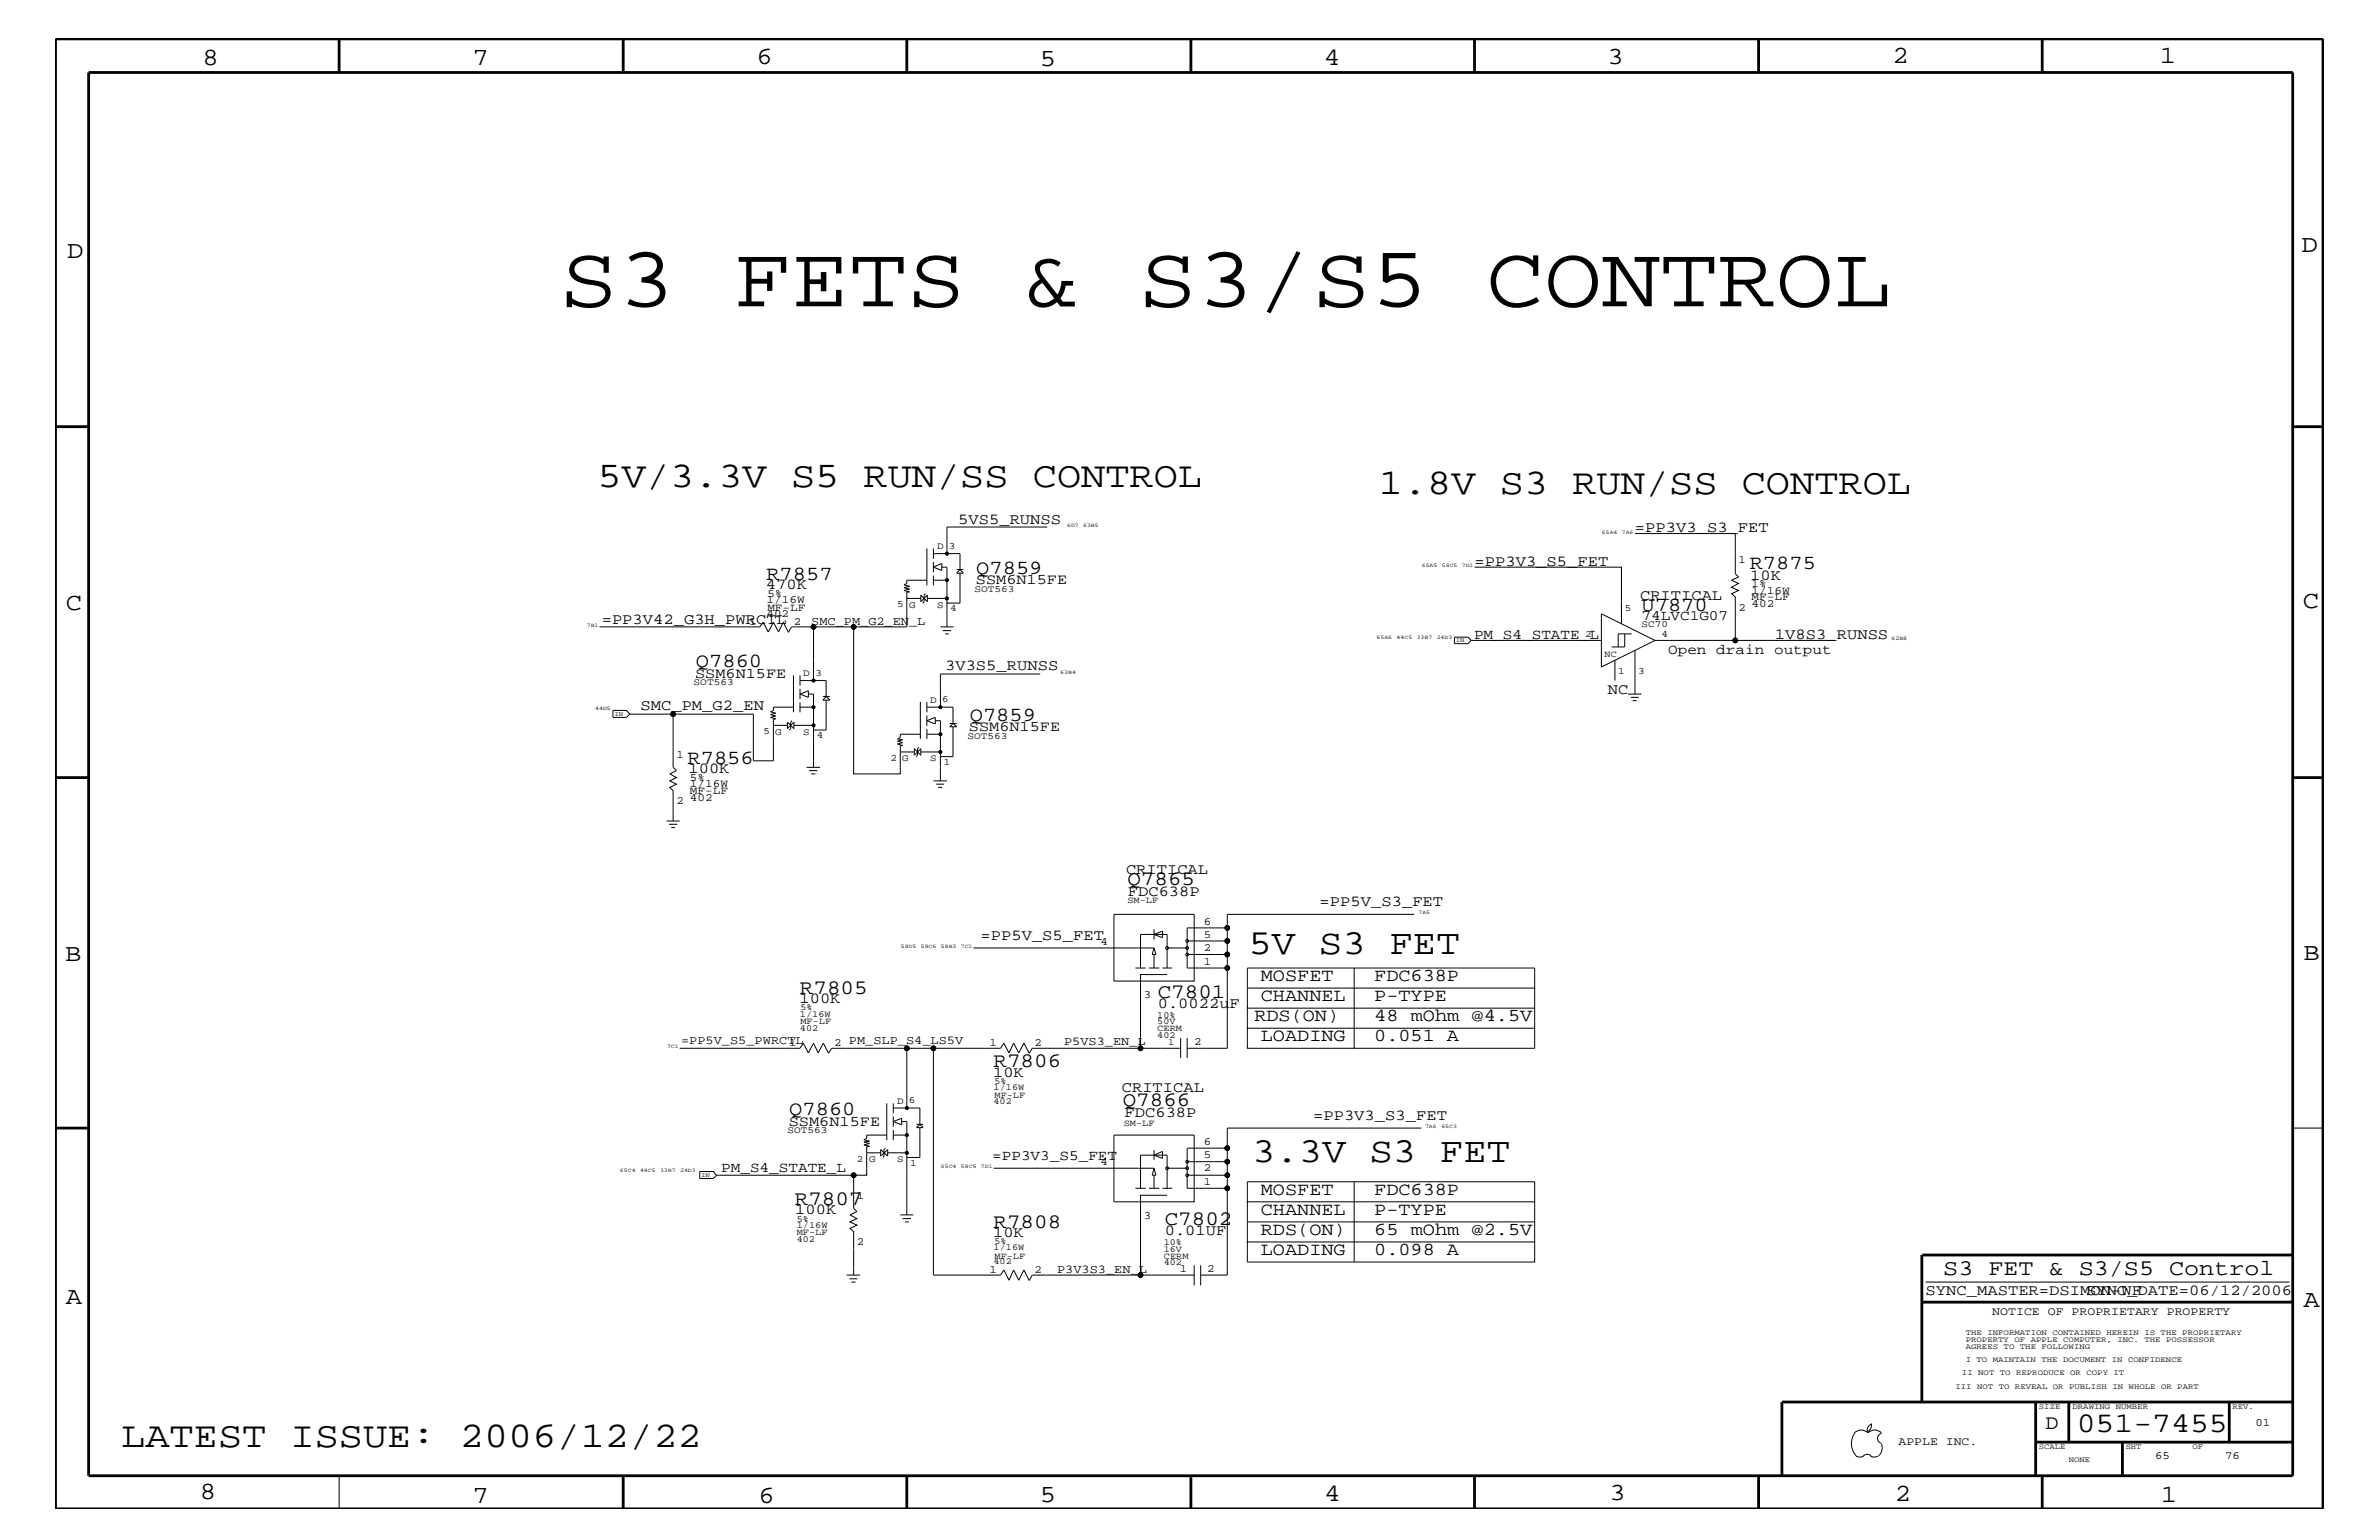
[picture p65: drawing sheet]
<svg xmlns="http://www.w3.org/2000/svg" width="432mm" height="279mm" viewBox="0 0 432 279" stroke-linecap="round" stroke-linejoin="round" font-family="sans-serif">
<defs><g id="words">
<text font-size="15.9" x="101.6" y="55.6">S3 FETS &amp; S3/S5 CONTROL</text>
<g font-size="6.6">
<text x="108.5" y="88.4">5V/3.3V S5 RUN/SS CONTROL</text>
<text x="250.3" y="89.7">1.8V S3 RUN/SS CONTROL</text>
<text x="22" y="262.5">LATEST ISSUE: 2006/12/22</text>
</g>
<g font-size="6.4">
<text x="226.6" y="173.2">5V S3 FET</text>
<text x="227.2" y="210.8">3.3V S3 FET</text>
</g>
<text font-size="5.2" x="376.9" y="259.9">051-7455</text>
<g font-size="4.5">
<text x="36.7" y="11.7">8</text>
<text x="85.8" y="11.7">7</text>
<text x="137.3" y="11.5">6</text>
<text x="240.3" y="11.7">4</text>
<text x="291.8" y="11.5">3</text>
<text x="343.5" y="11.5">2</text>
<text x="392" y="11.5">1</text>
<text x="188.7" y="12.1">5</text>
<text x="12.2" y="46.8">D</text>
<text x="417.7" y="45.7">D</text>
<text x="11.9" y="110.6">C</text>
<text x="418" y="110.3">C</text>
<text x="11.9" y="174.3">B</text>
<text x="418.1" y="174.2">B</text>
<text x="11.9" y="236.7">A</text>
<text x="418.1" y="237.1">A</text>
<text x="36.2" y="271.9">8</text>
<text x="85.8" y="272.7">7</text>
<text x="137.7" y="272.7">6</text>
<text x="188.7" y="272.5">5</text>
<text x="240.4" y="272.3">4</text>
<text x="292.1" y="272.2">3</text>
<text x="343.9" y="272.3">2</text>
<text x="392.2" y="272.6">1</text>
</g>
<text font-size="4.1" x="352.7" y="231.3">S3 FET &amp; S3/S5 Control</text>
<g font-size="3.7">
<text x="204.6" y="160.6">Q7865</text>
<text x="145.2" y="180.4">R7805</text>
<text x="210.1" y="181">C7801</text>
<text x="180.3" y="193.7">R7806</text>
<text x="203.8" y="200.7">Q7866</text>
<text x="144.3" y="218.6">R7807</text>
<text x="180.3" y="222.8">R7808</text>
<text x="211.4" y="222.3">C7802</text>
<text x="371.3" y="259.3">D</text>
</g>
<g font-size="3.6">
<text x="139.1" y="105.2">R7857</text>
<text x="177.2" y="104.1">Q7859</text>
<text x="317.6" y="103.3">R7875</text>
<text x="297.9" y="110.9">U7870</text>
<text x="126.3" y="121">Q7860</text>
<text x="176" y="130.8">Q7859</text>
<text x="124.8" y="138.5">R7856</text>
<text x="143.3" y="202.3">Q7860</text>
</g>
<g font-size="3.3">
<text x="228.9" y="178">MOSFET</text>
<text x="249.4" y="178">FDC638P</text>
<text x="227.7" y="185.3">RDS(ON)</text>
<text x="228.9" y="181.6">CHANNEL</text>
<text x="249.4" y="185.3">48 mOhm @4.5V</text>
<text x="249.4" y="181.6">P-TYPE</text>
<text x="228.9" y="188.9">LOADING</text>
<text x="249.4" y="188.9">0.051 A</text>
<text x="228.9" y="216.9">MOSFET</text>
<text x="228.9" y="220.4">CHANNEL</text>
<text x="249.4" y="216.9">FDC638P</text>
<text x="249.4" y="220.4">P-TYPE</text>
<text x="228.9" y="224.1">RDS(ON)</text>
<text x="228.9" y="227.7">LOADING</text>
<text x="249.4" y="224.1">65 mOhm @2.5V</text>
<text x="249.4" y="227.7">0.098 A</text>
</g>
<g font-size="2.8">
<text x="173.9" y="95.1">5VS5_RUNSS</text>
<text x="296.8" y="96.5">=PP3V3_S3_FET</text>
<text x="139" y="106.9">470K</text>
<text x="267.6" y="102.6">=PP3V3_S5_FET</text>
<text x="317.7" y="105.2">10K</text>
<text x="109.2" y="113.1">=PP3V42_G3H_PWRCTL</text>
<text x="297.7" y="108.8">CRITICAL</text>
<text x="322.2" y="115.9">1V8S3_RUNSS</text>
<text x="171.5" y="121.5">3V3S5_RUNSS</text>
<text x="291.8" y="125.9">NC</text>
<text x="116.2" y="128.9">SMC_PM_G2_EN</text>
<text x="125" y="140.3">100K</text>
<text x="204.4" y="158.5">CRITICAL</text>
<text x="204.7" y="162.6">FDC638P</text>
<text x="239.5" y="164.5">=PP5V_S3_FET</text>
<text x="178" y="170.5">=PP5V_S5_FET</text>
<text x="145.1" y="182.1">100K</text>
<text x="210.1" y="182.9">0.0022uF</text>
<text x="180.3" y="195.4">10K</text>
<text x="203.6" y="198.1">CRITICAL</text>
<text x="204.1" y="202.7">FDC638P</text>
<text x="238.3" y="203.2">=PP3V3_S3_FET</text>
<text x="144.4" y="220.3">100K</text>
<text x="180.3" y="224.5">10K</text>
<text x="211.4" y="224.1">0.01UF</text>
<text x="349.5" y="235">SYNC_MASTER=DSIMON-WF</text>
<text x="378.6" y="235">SYNC_DATE=06/12/2006</text>
</g>
<g font-size="2.7">
<text x="177.1" y="106">SSM6N15FE</text>
<text x="126.2" y="123">SSM6N15FE</text>
<text x="175.9" y="132.7">SSM6N15FE</text>
<text x="143.2" y="204.2">SSM6N15FE</text>
</g>
<g font-size="2.6">
<text x="297.9" y="112.6">74LVC1G07</text>
<text x="267.5" y="115.9">PM_S4_STATE_L</text>
<text x="302.8" y="118.6">Open drain output</text>
<text x="130.9" y="212.7">PM_S4_STATE_L</text>
<text x="180.1" y="210.5">=PP3V3_S5_FET</text>
</g>
<g font-size="2.2">
<text x="147.2" y="113.4">SMC_PM_G2_EN_L</text>
<text x="123.6" y="189.3">=PP5V_S5_PWRCTL</text>
<text x="193.1" y="189.7">P5VS3_EN_L</text>
<text x="191.9" y="230.9">P3V3S3_EN_L</text>
</g>
<g font-size="2.1">
<text x="361.6" y="238.6">NOTICE OF PROPRIETARY PROPERTY</text>
<text x="344.6" y="262.2">APPLE INC.</text>
</g>
<g font-size="2">
<text x="315.6" y="102.2">1</text>
<text x="317.9" y="107.7">1/16W</text>
<text x="317.9" y="106.5">1%</text>
<text x="136" y="113.4">1</text>
<text x="139.1" y="109.3">1/16W</text>
<text x="139.1" y="111.9">402</text>
<text x="139.3" y="110.8">MF-LF</text>
<text x="139.3" y="108.2">5%</text>
<text x="144.1" y="113.4">2</text>
<text x="315.6" y="110.8">2</text>
<text x="317.9" y="108.9">MF-LF</text>
<text x="317.9" y="110.2">402</text>
<text x="122.8" y="137.4">1</text>
<text x="125.2" y="141.7">5%</text>
<text x="125.2" y="142.9">1/16W</text>
<text x="122.8" y="145.9">2</text>
<text x="125.2" y="145.3">402</text>
<text x="125.2" y="144">MF-LF</text>
<text x="218.5" y="167.8">6</text>
<text x="199.7" y="171.4">4</text>
<text x="218.5" y="172.6">2</text>
<text x="218.5" y="170.1">5</text>
<text x="218.5" y="175">1</text>
<text x="207.6" y="181">3</text>
<text x="143.3" y="189.8">1</text>
<text x="151.4" y="189.8">2 PM_SLP_S4_LS5V</text>
<text x="179.6" y="189.8">1</text>
<text x="187.8" y="189.8">2</text>
<text x="216.7" y="189.5">2</text>
<text x="218.5" y="207.7">6</text>
<text x="199.7" y="211.4">4</text>
<text x="218.5" y="215">1</text>
<text x="218.5" y="212.5">2</text>
<text x="218.5" y="210.2">5</text>
<text x="155.5" y="217.5">1</text>
<text x="207.6" y="221.1">3</text>
<text x="155.5" y="225.9">2</text>
<text x="179.6" y="231">1</text>
<text x="187.8" y="231">2</text>
<text x="214.1" y="230.7">1</text>
<text x="219.1" y="230.7">2</text>
<text x="409.4" y="258.7">01</text>
<text x="391.2" y="264.7">65</text>
<text x="403.9" y="264.7">76</text>
</g>
<g font-size="1.8">
<text x="170.1" y="99.7">D</text>
<text x="172.2" y="99.6">3</text>
<text x="176.9" y="107.4">SOT563</text>
<text x="162.8" y="110.2">5</text>
<text x="165" y="110.3">G</text>
<text x="170.1" y="110.3">S</text>
<text x="172.5" y="110.9">4</text>
<text x="294.9" y="110.8">5</text>
<text x="297.9" y="113.7">SC70</text>
<text x="287.7" y="115.6">2</text>
<text x="301.6" y="115.6">4</text>
<text x="125.9" y="124.3">SOT563</text>
<text x="145.8" y="122.7">D</text>
<text x="148" y="122.6">3</text>
<text x="293.7" y="122.3">1</text>
<text x="297.3" y="122.3">3</text>
<text x="168.8" y="127.6">D</text>
<text x="171" y="127.5">6</text>
<text x="138.6" y="133.2">5</text>
<text x="140.7" y="133.3">G</text>
<text x="145.8" y="133.3">S</text>
<text x="148.3" y="133.9">4</text>
<text x="175.6" y="134.1">SOT563</text>
<text x="161.6" y="138">2</text>
<text x="163.7" y="138.1">G</text>
<text x="168.8" y="138.1">S</text>
<text x="171.3" y="138.7">1</text>
<text x="162.8" y="200.3">D</text>
<text x="164.9" y="200.2">6</text>
<text x="142.9" y="205.5">SOT563</text>
<text x="155.5" y="210.8">2</text>
<text x="157.7" y="210.8">G</text>
<text x="162.8" y="210.8">S</text>
<text x="165.2" y="211.5">1</text>
</g>
<g font-size="1.7">
<text x="291.3" y="119.2">NC</text>
<text x="204.6" y="163.9">SM-LF</text>
<text x="145.2" y="184.4">1/16W</text>
<text x="145.3" y="183.3">5%</text>
<text x="145.3" y="185.9">MF-LF</text>
<text x="210.1" y="185.9">50V</text>
<text x="210.1" y="184.7">10%</text>
<text x="145.2" y="187">402</text>
<text x="210.1" y="188.3">402</text>
<text x="210.1" y="187.1">CERM</text>
<text x="212" y="189.5">1</text>
<text x="180.3" y="197.8">1/16W</text>
<text x="180.5" y="196.7">5%</text>
<text x="180.3" y="200.3">402</text>
<text x="180.5" y="199.2">MF-LF</text>
<text x="204" y="204.2">SM-LF</text>
<text x="144.6" y="221.7">5%</text>
<text x="144.6" y="225.3">402</text>
<text x="144.6" y="222.9">1/16W</text>
<text x="144.6" y="224.1">MF-LF</text>
<text x="180.3" y="226.9">1/16W</text>
<text x="180.5" y="225.7">5%</text>
<text x="211.2" y="227.1">16V</text>
<text x="211.2" y="225.9">10%</text>
<text x="180.3" y="229.4">402</text>
<text x="180.5" y="228.4">MF-LF</text>
<text x="211.2" y="229.6">402</text>
<text x="211.2" y="228.4">CERM</text>
</g>
<g font-size="1.4">
<text x="356.8" y="242.3">THE INFORMATION CONTAINED HEREIN IS THE PROPRIETARY</text>
<text x="356.8" y="243.5">PROPERTY OF APPLE COMPUTER, INC. THE POSSESSOR</text>
<text x="356.8" y="244.7">AGREES TO THE FOLLOWING</text>
<text x="354.9" y="252">III NOT TO REVEAL OR PUBLISH IN WHOLE OR PART</text>
<text x="356.1" y="249.5">II NOT TO REPRODUCE OR COPY IT</text>
<text x="356.8" y="247.1">I TO MAINTAIN THE DOCUMENT IN CONFIDENCE</text>
<text x="370.1" y="255.6">SIZE</text>
<text x="376.2" y="255.6">DRAWING NUMBER</text>
<text x="405.2" y="255.6">REV.</text>
<text x="370.1" y="262.9">SCALE</text>
<text x="385.8" y="262.9">SHT</text>
<text x="397.9" y="262.9">OF</text>
<text x="375.5" y="265.3">NONE</text>
</g>
<g font-size="1.2">
<text x="264.2" y="116.5">IN</text>
<text x="111.5" y="129.9">IN</text>
<text x="127.3" y="213.6">IN</text>
</g>
<g font-size="1">
<text x="193.7" y="95.6">6D7</text>
<text x="196.6" y="95.6">63B5</text>
<text x="290.7" y="96.8">65A4</text>
<text x="294.4" y="96.8">7A6</text>
<text x="258.1" y="102.9">65A5</text>
<text x="261.7" y="102.9">58C5</text>
<text x="265.3" y="102.9">7D1</text>
<text x="106.5" y="113.7">7B1</text>
<text x="249.9" y="115.9">65A6</text>
<text x="253.5" y="115.9">44C5</text>
<text x="257.1" y="115.9">33B7</text>
<text x="260.8" y="115.9">24D3</text>
<text x="343.3" y="116.2">62B8</text>
<text x="192.4" y="122.3">63B4</text>
<text x="108" y="128.9">44D5</text>
<text x="257.5" y="165.9">7A5</text>
<text x="163.5" y="172">58D5</text>
<text x="167.1" y="172">58C6</text>
<text x="170.8" y="172">58B3</text>
<text x="174.4" y="172">7C1</text>
<text x="121.1" y="190.2">7C1</text>
<text x="258.7" y="204.7">7A6</text>
<text x="261.6" y="204.7">65C3</text>
<text x="112.5" y="212.7">65C4</text>
<text x="116.2" y="212.7">44C5</text>
<text x="119.8" y="212.7">33B7</text>
<text x="123.4" y="212.7">24D3</text>
<text x="170.8" y="211.9">65C4</text>
<text x="174.4" y="211.9">58C5</text>
<text x="178.1" y="211.9">7D1</text>
</g>
</g></defs>
<g fill="none" stroke="#000" stroke-width=".18">
<path d="M168.2 99.5v6.7M169.4 99.5v1.9M190.1 95.6h-18.2v4.8M296.8 96.8h18.2v7.3l.6 .6-1.3 .6 1.3 .6-1.3 .6 1.3 .6-1.3 .6 .7 .6v7.9M108.8 113.7h29.1l.6-.8 .9 1.8 1-1.8 .9 1.8 .9-1.8 .9 1.8M143.1 114.8l.6-1.1h4v9.8M154.9 113.7v26.7h8.5v-5.1l.4-.1-.9-.2 .9-.3-.9-.2 .9-.3-.9-.1 .5-.3v-.6h3.6M164.7 108.5l-.1 .1h2.5M167.1 108v1.2l1.2-1.2v1.2zM168 107.7l-.3 .3v1.2l-.2 .2M168.2 105.3h-3.6v.6l-.5 .2 1 .3-1 .2 1 .3-1 .2 1 .3-.5 .1v6.2h-16.9M168.3 108.6h3.6"/>
<path d="M169.4 100.4h4.8v2.9M169.4 102v1.8M169.4 104.4v1.8M169.4 105.3h2.5M169.4 102.9l1.5-.7v1.3zM170.7 113.7h2.4M170.9 102.9h1v10.8M171.1 114.4h1.5M171.5 115h.7M173.7 103.3h1.1M174.2 103.3l.6 .7h-1.1zM174.2 104v5.4h-2.3l.1-.1"/>
<path d="M264 115.6h2.4l.6 .6-.6 .6h-2.4zM267 116.2h23.7M267.6 102.9h26.7v10.2M290.7 111.4l9.7 4.8-9.7 4.8zM293.1 119.8v3.7M294.9 115v2.4h-2.4M296.2 115h-2.5v2.4M296.8 118v7.9M300.4 116.2h32.7M111.3 128.9h2.4l.6 .7-.6 .6h-2.4zM114.3 129.6h7.9v9.6l.6 .6-1.2 .6 1.2 .7-1.2 .6 1.2 .6-1.2 .6 .6 .6v5.5M140.5 131.5l-.1 .1h2.5"/>
<path d="M142.9 131v1.2l1.2-1.2v1.2zM143.8 130.8l-.3 .2v1.2l-.2 .2M144 128.3h-3.6v.6l-.5 .2 .9 .3-.9 .3 .9 .2-.9 .3 .9 .2-.4 .1v7.5h-3.7v-8.4h-14.5M144 122.5v6.7M144.1 131.6h3.6M145.2 128.3h2.5M145.2 123.5h4.7v2.9M145.2 122.5v1.9M145.2 125v1.9M145.2 127.5v1.7M145.2 125.9l1.5-.6v1.2zM146.4 139.2h2.4"/>
<path d="M146.7 125.9h1v13.3M146.9 139.8h1.4M149.4 126.4h1.2M149.9 126.4l.7 .6h-1.2zM149.9 127v5.4h-2.2M163.4 136.4h2.5M165.9 135.8v1.2l1.2-1.2v1.2zM166.8 135.6l-.3 .2v1.2l-.2 .3M167 127.4v6.7M167.1 136.4h3.6M168.2 127.4v1.8M168.2 129.8v1.9"/>
<path d="M168.2 132.3v1.8M168.2 128.3h4.8v3M168.2 133.2h2.5M168.2 130.8l1.6-.6v1.1zM169.8 130.8h.9v10.9M172.4 131.3h1.3M173 131.3l.7 .6h-1.3zM173 131.9v5.4h-2.3M188.8 122.3h-18.1v6M295.5 125.9h2.4M296 126.5h1.4M296.3 127.1h.8"/>
<path d="M121 149h2.4M121.4 149.5h1.5M121.8 150.1h.7M147.2 140.4h.8M169.4 141.7h2.5M169.9 142.3h1.5M170.3 142.9h.7M176.7 172h32.8M202.2 165.9h14.5v12.1h-14.5zM206.1 175.6h1.8M207 175.6v-6.1h4.8v6.1M208.5 175.6h1.9"/>
<path d="M209.5 172l.3 1.2h-.7zM209.5 168.6v1.9M209.5 173.2v2.4M209.5 169.5l1.5-.6v1.2zM211 175.6h1.8M211.8 176.8h-4.8v13.4h7.3M211.8 172h3.7M215.5 173.2h7.3M215.5 170.7h7.3M222.8 168.3h-7.3v7.3h7.3v-2.4M222.8 175.6v14.6h-7.3M226.4 179.3h52.2v3.6"/>
<path d="M226.4 179.3v3.6h52.2M245.8 175.6h-19.4v3.7M256.7 165.9h-33.9v7.3M278.6 179.3v-3.7h-32.8v14.6h32.8v-3.7h-52.2v-3.6M123.4 190.2h21.8l.6-.9 .9 1.7 1-1.7 .8 1.7 .9-1.7 1 1.7M164.6 190.2h-13.6l-.6 .9M169.4 190.2h-4.8v10.8M186.8 191l-1-1.7-.9 1.7-.9-1.7-.9 1.7-.9-1.7-.6 .9h-12.2v41.1h12.2l.6-.9 .9 1.9 .9-1.9 .9 1.9 .9-1.9 1 1.9M207 190.2h-19.6l-.6 .9M214.3 188.3v3.7M215.5 188.3v3.7M226.4 186.5v3.7h19.4"/>
<path d="M278.6 182.9v3.6M127 212.5h2.5l.5 .7-.5 .6h-2.5zM130 213.2h24.9v6l.6 .6-1.2 .6 1.2 .7-1.2 .6 1.2 .6-1.2 .6 .6 .6v7.8M157.3 209.2h2.6M159.9 208.6v1.1l1.2-1.1v1.1zM160.7 208.3l-.3 .3v1.1l-.1 .3M161 205.9h-3.7v.6l-.5 .3 1 .2-1 .2 1 .3-1 .2 1 .3-.5 .1v5.1h-2.4M161 200.2v6.7M161.1 209.2h3.5M162.1 205.9h2.5M162.1 201h4.9v3M162.1 200.2v1.8"/>
<path d="M162.1 202.6v1.8M162.1 205v1.9M162.1 203.5l1.6-.6v1.2zM163.7 203.5h.9v16.9M166.4 204h1.2M167 204l.6 .6h-1.2zM167 204.6v5.4h-2.4M180.3 211.9h29.2M202.2 205.9h14.5v12.1h-14.5zM206.1 215.6h1.8M207 215.6v-6h4.8v6M208.5 215.6h1.9"/>
<path d="M209.5 208.6v1.8M209.5 213.2v2.4M209.5 209.6l1.5-.7v1.3zM209.5 211.9l.3 1.3h-.7zM211 215.6h1.8M211.8 216.9h-4.8v14.4h9.7M211.8 211.9h3.7M215.5 213.2h7.3v2.4M215.5 210.8h7.3v2.4M222.8 210.8v-2.5h-7.3v7.3h7.3M222.8 215.6v15.7h-4.9M226.4 218v3.7"/>
<path d="M245.8 214.4v14.6M258 204.7h-35.2v3.6M278.6 218h-52.2v-3.6h52.2v7.3M416.1 204.7h5.5M153.7 231.3h2.4M154.2 232h1.4M154.5 232.6h.8M163.4 220.4h2.4M163.8 221.1h1.6M164.3 221.7h.6M207 231.3h-19.6l-.6 1.1M216.7 229.6v3.6"/>
<path d="M217.9 229.6v3.6M226.4 221.7v3.6h52.2M226.4 221.7h52.2M226.4 225.3v3.7h19.4M278.6 221.7v7.3h-32.8M349.5 232.6h66M336.6 260a1.69 1.69 0 0 1 2.4 0 1.72 1.72 0 0 1 2.5 0M339.6 258.3l.1 .1a1.27 1.27 0 0 1-.7 1.3M339.6 258.4a.99 .99 0 0 0-.6 1.4M61.6 267.7v6.1M336.6 260a3.3 3.3 0 0 0 .3 4.1M336.9 264.1l.7 .3 .7-.3"/>
<path d="M338.2 264.1l.7-.3 .7 .3M339.5 264.1l.7 .3 .7-.3M341.5 260.1a.93 .93 0 0 0-.7 .9 .93 .93 0 0 0 .7 .9M341.5 262l.1 .7a1.99 1.99 0 0 1-.6 1.4"/>
<circle cx="147.7" cy="113.7" r=".42"/>
<circle cx="154.9" cy="113.7" r=".42"/>
<circle cx="171.9" cy="105.3" r=".25"/>
<circle cx="171.9" cy="100.4" r=".25"/>
<circle cx="171.9" cy="108.6" r=".25"/>
<circle cx="315" cy="116.2" r=".42"/>
<circle cx="122.2" cy="129.6" r=".42"/>
<circle cx="147.7" cy="123.5" r=".25"/>
<circle cx="147.7" cy="128.3" r=".25"/>
<circle cx="147.7" cy="131.6" r=".25"/>
<circle cx="170.7" cy="133.2" r=".25"/>
<circle cx="170.7" cy="136.4" r=".25"/>
<circle cx="170.7" cy="128.3" r=".25"/>
<circle cx="211.8" cy="172" r=".25"/>
<circle cx="215.5" cy="173.2" r=".25"/>
<circle cx="215.5" cy="172" r=".25"/>
<circle cx="215.5" cy="170.7" r=".25"/>
<circle cx="222.8" cy="175.6" r=".42"/>
<circle cx="222.8" cy="170.7" r=".42"/>
<circle cx="222.8" cy="173.2" r=".42"/>
<circle cx="222.8" cy="168.3" r=".42"/>
<circle cx="164.6" cy="190.2" r=".42"/>
<circle cx="169.4" cy="190.2" r=".42"/>
<circle cx="207" cy="190.2" r=".42"/>
<circle cx="154.9" cy="213.2" r=".42"/>
<circle cx="164.6" cy="205.9" r=".25"/>
<circle cx="164.6" cy="209.2" r=".25"/>
<circle cx="164.6" cy="201" r=".25"/>
<circle cx="211.8" cy="211.9" r=".25"/>
<circle cx="215.5" cy="210.8" r=".25"/>
<circle cx="215.5" cy="211.9" r=".25"/>
<circle cx="215.5" cy="213.2" r=".25"/>
<circle cx="222.8" cy="210.8" r=".42"/>
<circle cx="222.8" cy="215.6" r=".42"/>
<circle cx="222.8" cy="208.3" r=".42"/>
<circle cx="222.8" cy="213.2" r=".42"/>
<circle cx="207" cy="231.3" r=".42"/>
</g>
<g fill="#000">
<circle cx="147.7" cy="113.7" r=".42"/>
<circle cx="154.9" cy="113.7" r=".42"/>
<circle cx="171.9" cy="105.3" r=".25"/>
<circle cx="171.9" cy="100.4" r=".25"/>
<circle cx="171.9" cy="108.6" r=".25"/>
<circle cx="315" cy="116.2" r=".42"/>
<circle cx="122.2" cy="129.6" r=".42"/>
<circle cx="147.7" cy="123.5" r=".25"/>
<circle cx="147.7" cy="128.3" r=".25"/>
<circle cx="147.7" cy="131.6" r=".25"/>
<circle cx="170.7" cy="133.2" r=".25"/>
<circle cx="170.7" cy="136.4" r=".25"/>
<circle cx="170.7" cy="128.3" r=".25"/>
<circle cx="222.8" cy="175.6" r=".42"/>
<circle cx="222.8" cy="170.7" r=".42"/>
<circle cx="222.8" cy="173.2" r=".42"/>
<circle cx="222.8" cy="168.3" r=".42"/>
<circle cx="164.6" cy="190.2" r=".42"/>
<circle cx="169.4" cy="190.2" r=".42"/>
<circle cx="207" cy="190.2" r=".42"/>
<circle cx="154.9" cy="213.2" r=".42"/>
<circle cx="164.6" cy="205.9" r=".25"/>
<circle cx="164.6" cy="209.2" r=".25"/>
<circle cx="164.6" cy="201" r=".25"/>
<circle cx="222.8" cy="210.8" r=".42"/>
<circle cx="222.8" cy="215.6" r=".42"/>
<circle cx="222.8" cy="208.3" r=".42"/>
<circle cx="222.8" cy="213.2" r=".42"/>
<circle cx="207" cy="231.3" r=".42"/>
</g>
<g fill="none" stroke="#000" stroke-width=".51">
<path d="M10.1 7.1h411.5v266.7h-411.5zM16.1 13.2h400v254.5h-400zM61.6 7.1v6.1M113.1 7.1v6.1M164.6 7.1v6.1M216.2 7.1v6.1M267.6 7.1v6.1M319.2 7.1v6.1M370.7 7.1v6.1M10.1 77.4h6M416.1 77.4h5.5M10.1 141.1h6"/>
<path d="M416.1 141.1h5.5M10.1 204.7h6M348.8 236.2h67.3M348.8 227.7v26.7M348.9 227.7h67.2M369.5 254.4v13.3M375.5 254.4v7.2M404.6 254.4v7.2M416.1 254.4h-92.7v13.3M113.1 267.7v6.1M164.6 267.7v6.1M216.2 268v5.8"/>
<path d="M267.6 267.7v6.1M319.2 267.7v6.1M369.5 261.6h46.6M370.7 267.7v6.1M385.2 261.6v6.1"/>
</g>
<use href="#words"/>
</svg>
